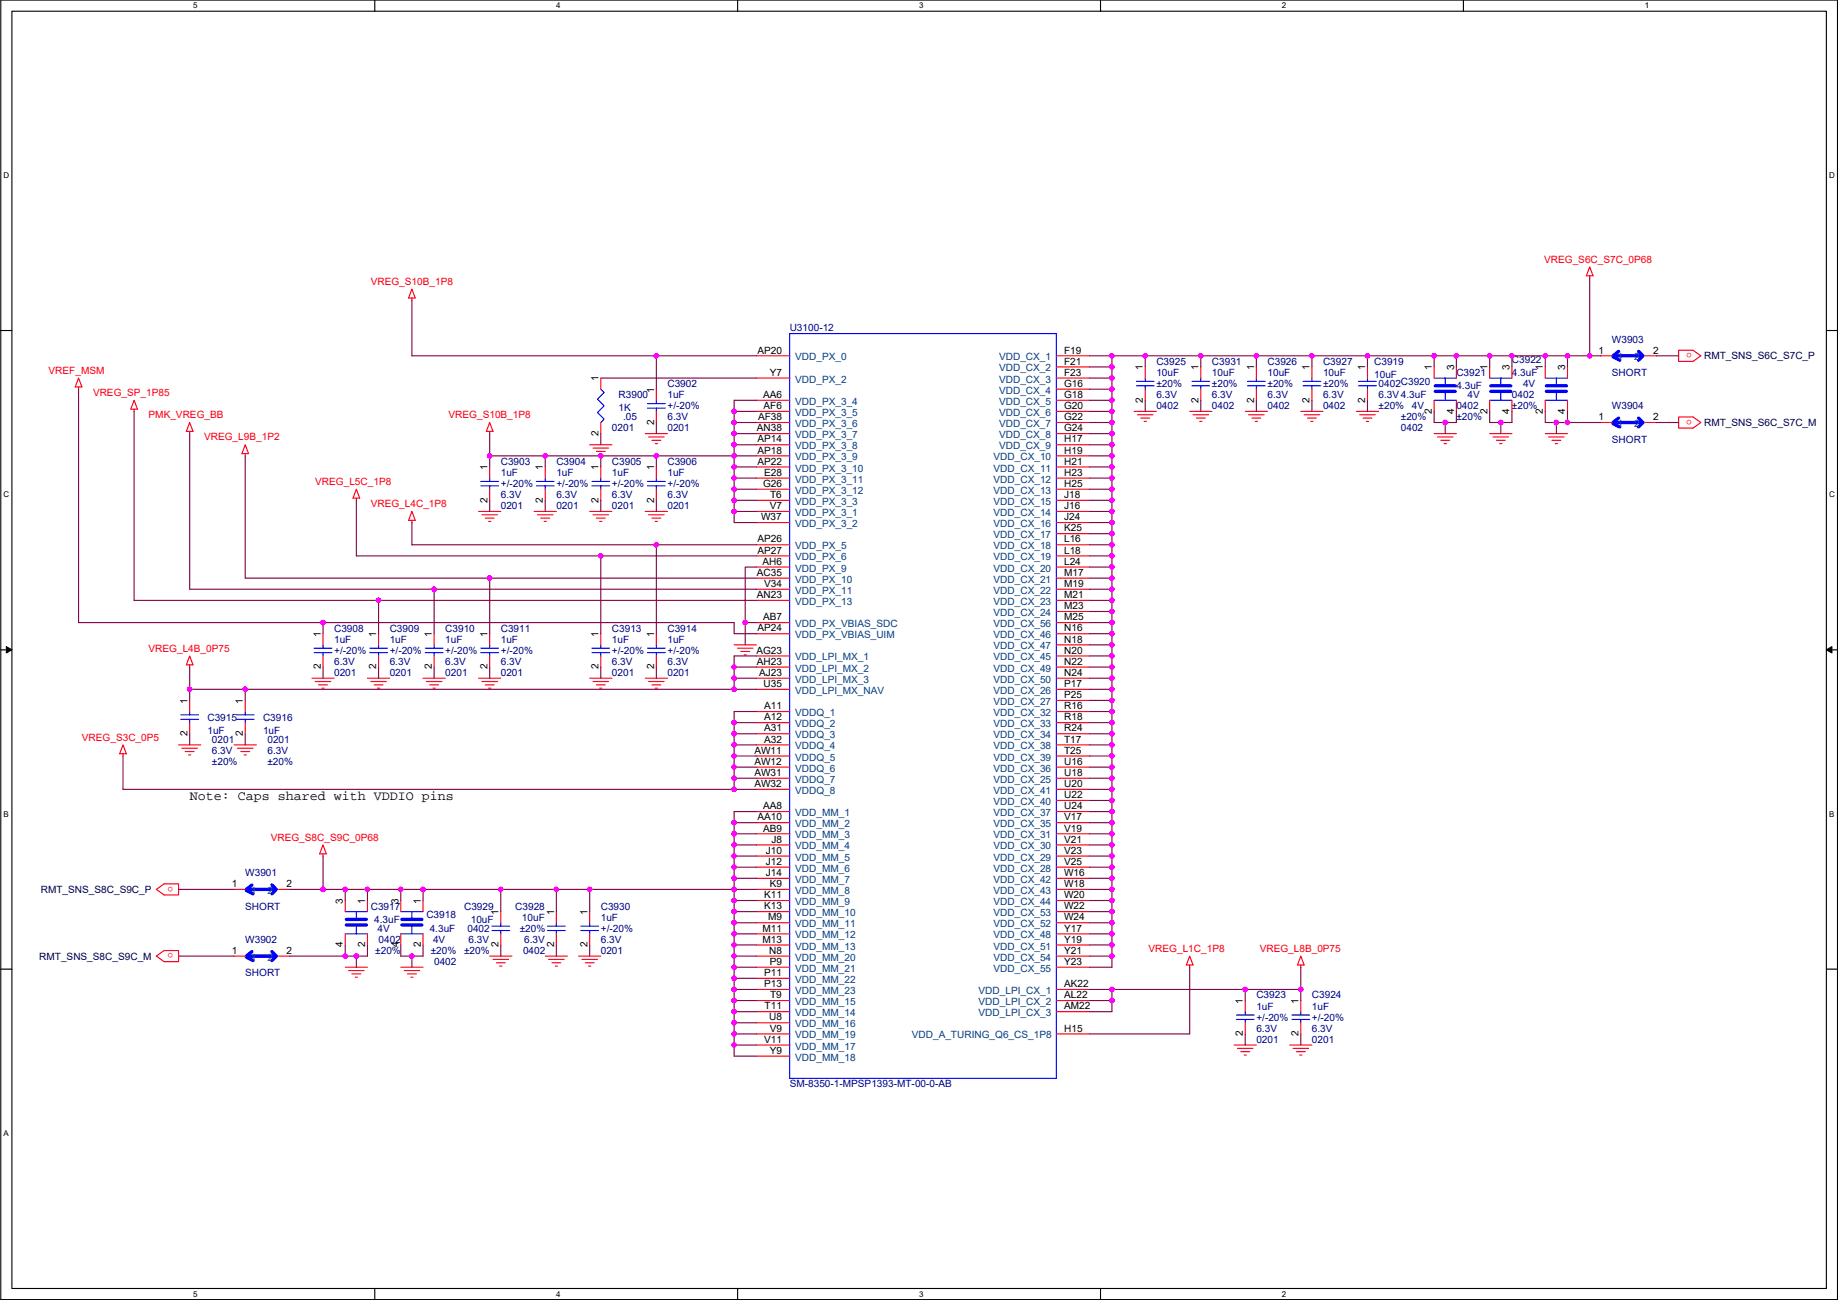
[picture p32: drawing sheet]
<svg xmlns="http://www.w3.org/2000/svg" width="420mm" height="297mm" viewBox="0 0 420 297" stroke-linecap="round" stroke-linejoin="round" font-family="sans-serif">
<defs><g id="words">
<text font-size="3" x="43.4" y="182.8">Note: Caps shared with VDDIO pins</text>
<g font-size="2.3" fill="#f00">
<text x="353" y="60">VREG_S6C_S7C_0P68</text>
<text x="84.8" y="65.1">VREG_S10B_1P8</text>
<text x="386.8" y="80.7" transform="rotate(180 386.8 80.7)">o</text>
<text x="11.1" y="85.4">VREF_MSM</text>
<text x="21.3" y="90.5">VREG_SP_1P85</text>
<text x="34" y="95.5">PMK_VREG_BB</text>
<text x="102.5" y="95.5">VREG_S10B_1P8</text>
<text x="386.8" y="95.9" transform="rotate(180 386.8 95.9)">o</text>
<text x="46.7" y="100.6">VREG_L9B_1P2</text>
<text x="72.1" y="110.8">VREG_L5C_1P8</text>
<text x="84.8" y="115.9">VREG_L4C_1P8</text>
<text x="34" y="148.9">VREG_L4B_0P75</text>
<text x="18.7" y="169.2">VREG_S3C_0P5</text>
<text x="61.9" y="192.1">VREG_S8C_S9C_0P68</text>
<text x="39.5" y="202.6" transform="rotate(180 39.5 202.6)">o</text>
<text x="39.5" y="217.8" transform="rotate(180 39.5 217.8)">o</text>
<text x="262.6" y="217.5">VREG_L1C_1P8</text>
<text x="288" y="217.5">VREG_L8B_0P75</text>
</g>
<g font-size="2.3" fill="#000080">
<text x="180.5" y="75.7">U3100-12</text>
<text x="264.3" y="83.4">C3925</text>
<text x="277" y="83.4">C3931</text>
<text x="289.7" y="83.4">C3926</text>
<text x="302.4" y="83.4">C3927</text>
<text x="314.1" y="83.4">C3919</text>
<text x="345.6" y="82.8">C3922</text>
<text x="368.5" y="78.3">W3903</text>
<text x="152.6" y="88.4">C3902</text>
<text x="264.3" y="85.9">10uF</text>
<text x="264.3" y="88.4">±20%</text>
<text x="277" y="85.9">10uF</text>
<text x="277" y="88.4">±20%</text>
<text x="289.7" y="85.9">10uF</text>
<text x="289.7" y="88.4">±20%</text>
<text x="302.4" y="85.9">10uF</text>
<text x="302.4" y="88.4">±20%</text>
<text x="314.1" y="86.4">10uF</text>
<text x="315.1" y="88.4">0402C3920</text>
<text x="332.9" y="85.9">C3921</text>
<text x="332.9" y="88.9">4.3uF</text>
<text x="345.6" y="85.9">4.3uF</text>
<text x="348.2" y="88.4">4V</text>
<text x="368.5" y="85.9">SHORT</text>
<text x="141.4" y="91">R3900</text>
<text x="141.4" y="94">1K</text>
<text x="152.6" y="91">1uF</text>
<text x="152.6" y="93.5">+/-20%</text>
<text x="264.3" y="93.5">0402</text>
<text x="264.3" y="91">6.3V</text>
<text x="277" y="93.5">0402</text>
<text x="277" y="91">6.3V</text>
<text x="289.7" y="93.5">0402</text>
<text x="289.7" y="91">6.3V</text>
<text x="302.4" y="93.5">0402</text>
<text x="302.4" y="91">6.3V</text>
<text x="315.1" y="91">6.3V4.3uF</text>
<text x="315.1" y="93.5">±20%</text>
<text x="322.8" y="93.5">4V</text>
<text x="332.9" y="93.5">0402</text>
<text x="335.5" y="91">4V</text>
<text x="345.6" y="91">0402</text>
<text x="345.6" y="93.5">±20%</text>
<text x="368.5" y="93.5">W3904</text>
<text x="139.9" y="98.6">0201</text>
<text x="142.4" y="96.1">.05</text>
<text x="152.6" y="98.6">0201</text>
<text x="152.6" y="96.1">6.3V</text>
<text x="320.2" y="98.6">0402</text>
<text x="320.2" y="96.1">±20%</text>
<text x="332.9" y="96.1">±20%</text>
<text x="368.5" y="101.1">SHORT</text>
<text x="114.5" y="106.2">C3903</text>
<text x="127.2" y="106.2">C3904</text>
<text x="139.9" y="106.2">C3905</text>
<text x="152.6" y="106.2">C3906</text>
<text x="114.5" y="108.8">1uF</text>
<text x="114.5" y="113.8">6.3V</text>
<text x="114.5" y="111.3">+/-20%</text>
<text x="127.2" y="108.8">1uF</text>
<text x="127.2" y="113.8">6.3V</text>
<text x="127.2" y="111.3">+/-20%</text>
<text x="139.9" y="108.8">1uF</text>
<text x="139.9" y="113.8">6.3V</text>
<text x="139.9" y="111.3">+/-20%</text>
<text x="152.6" y="108.8">1uF</text>
<text x="152.6" y="113.8">6.3V</text>
<text x="152.6" y="111.3">+/-20%</text>
<text x="114.5" y="116.4">0201</text>
<text x="127.2" y="116.4">0201</text>
<text x="139.9" y="116.4">0201</text>
<text x="152.6" y="116.4">0201</text>
<text x="76.4" y="144.3">C3908</text>
<text x="76.4" y="146.9">1uF</text>
<text x="76.4" y="149.4">+/-20%</text>
<text x="89.1" y="144.3">C3909</text>
<text x="89.1" y="146.9">1uF</text>
<text x="89.1" y="149.4">+/-20%</text>
<text x="101.8" y="144.3">C3910</text>
<text x="101.8" y="146.9">1uF</text>
<text x="101.8" y="149.4">+/-20%</text>
<text x="114.5" y="144.3">C3911</text>
<text x="114.5" y="146.9">1uF</text>
<text x="114.5" y="149.4">+/-20%</text>
<text x="139.9" y="144.3">C3913</text>
<text x="139.9" y="146.9">1uF</text>
<text x="139.9" y="149.4">+/-20%</text>
<text x="152.6" y="144.3">C3914</text>
<text x="152.6" y="146.9">1uF</text>
<text x="152.6" y="149.4">+/-20%</text>
<text x="76.4" y="154.5">0201</text>
<text x="76.4" y="151.9">6.3V</text>
<text x="89.1" y="154.5">0201</text>
<text x="89.1" y="151.9">6.3V</text>
<text x="101.8" y="154.5">0201</text>
<text x="101.8" y="151.9">6.3V</text>
<text x="114.5" y="154.5">0201</text>
<text x="114.5" y="151.9">6.3V</text>
<text x="139.9" y="154.5">0201</text>
<text x="139.9" y="151.9">6.3V</text>
<text x="152.6" y="154.5">0201</text>
<text x="152.6" y="151.9">6.3V</text>
<text x="47.4" y="164.6">C3915</text>
<text x="47.4" y="167.7">1uF</text>
<text x="60.1" y="164.6">C3916</text>
<text x="60.1" y="167.7">1uF</text>
<text x="48.4" y="169.7">0201</text>
<text x="48.4" y="172.3">6.3V</text>
<text x="61.1" y="169.7">0201</text>
<text x="61.1" y="172.3">6.3V</text>
<text x="48.4" y="174.8">±20%</text>
<text x="61.1" y="174.8">±20%</text>
<text x="56.1" y="200.2">W3901</text>
<text x="56.1" y="207.8">SHORT</text>
<text x="84.8" y="207.8">C3917</text>
<text x="97.5" y="209.8">C3918</text>
<text x="106.1" y="207.8">C3929</text>
<text x="117.8" y="207.8">C3928</text>
<text x="137.3" y="207.8">C3930</text>
<text x="56.1" y="215.4">W3902</text>
<text x="85.5" y="210.9">4.3uF</text>
<text x="86.3" y="212.9">4V</text>
<text x="86.5" y="215.4">0402</text>
<text x="98.2" y="212.9">4.3uF</text>
<text x="99" y="215.4">4V</text>
<text x="106.9" y="212.9">0402</text>
<text x="107.1" y="215.4">6.3V</text>
<text x="107.6" y="210.9">10uF</text>
<text x="118.8" y="212.9">±20%</text>
<text x="119.3" y="210.4">10uF</text>
<text x="119.8" y="215.4">6.3V</text>
<text x="137.3" y="210.4">1uF</text>
<text x="137.3" y="215.4">6.3V</text>
<text x="137.3" y="212.9">+/-20%</text>
<text x="85.8" y="218">±20%</text>
<text x="98.5" y="218">±20%</text>
<text x="99.2" y="220.5">0402</text>
<text x="106.1" y="218">±20%</text>
<text x="119.6" y="218">0402</text>
<text x="137.3" y="218">0201</text>
<text x="56.1" y="223.1">SHORT</text>
<text x="287.2" y="228.1">C3923</text>
<text x="287.2" y="230.7">1uF</text>
<text x="287.2" y="233.2">+/-20%</text>
<text x="299.9" y="228.1">C3924</text>
<text x="299.9" y="230.7">1uF</text>
<text x="299.9" y="233.2">+/-20%</text>
<text x="287.2" y="238.3">0201</text>
<text x="287.2" y="235.8">6.3V</text>
<text x="299.9" y="238.3">0201</text>
<text x="299.9" y="235.8">6.3V</text>
<text x="180.5" y="248.5">SM-8350-1-MPSP1393-MT-00-0-AB</text>
</g>
<g font-size="2.3">
<text x="173.2" y="80.8">AP20</text>
<text x="243.3" y="80.8">F19</text>
<text x="243.3" y="83.3">F21</text>
<text x="365.4" y="80.8">1</text>
<text x="377.9" y="80.8">2</text>
<text x="136.8" y="87.1" transform="rotate(-90 136.8 87.1)">1</text>
<text x="149.5" y="89.7" transform="rotate(-90 149.5 89.7)">1</text>
<text x="176" y="85.9">Y7</text>
<text x="243.3" y="85.9">F23</text>
<text x="243.3" y="88.4">G16</text>
<text x="261.3" y="84.6" transform="rotate(-90 261.3 84.6)">1</text>
<text x="274" y="84.6" transform="rotate(-90 274 84.6)">1</text>
<text x="286.7" y="84.6" transform="rotate(-90 286.7 84.6)">1</text>
<text x="299.4" y="84.6" transform="rotate(-90 299.4 84.6)">1</text>
<text x="312.1" y="84.6" transform="rotate(-90 312.1 84.6)">1</text>
<text x="327.3" y="84.6" transform="rotate(-90 327.3 84.6)">1</text>
<text x="332.4" y="84.6" transform="rotate(-90 332.4 84.6)">3</text>
<text x="340" y="84.6" transform="rotate(-90 340 84.6)">1</text>
<text x="345.1" y="84.6" transform="rotate(-90 345.1 84.6)">3</text>
<text x="352.7" y="84.6" transform="rotate(-90 352.7 84.6)">1</text>
<text x="357.8" y="84.6" transform="rotate(-90 357.8 84.6)">3</text>
<text x="174.4" y="90.9">AA6</text>
<text x="174.6" y="93.5">AF6</text>
<text x="243.3" y="90.9">G18</text>
<text x="243.3" y="93.5">G20</text>
<text x="261.3" y="92" transform="rotate(-90 261.3 92)">2</text>
<text x="274" y="92" transform="rotate(-90 274 92)">2</text>
<text x="286.7" y="92" transform="rotate(-90 286.7 92)">2</text>
<text x="299.4" y="92" transform="rotate(-90 299.4 92)">2</text>
<text x="312.1" y="92" transform="rotate(-90 312.1 92)">2</text>
<text x="327.3" y="94.5" transform="rotate(-90 327.3 94.5)">2</text>
<text x="332.4" y="94.5" transform="rotate(-90 332.4 94.5)">4</text>
<text x="340" y="94.5" transform="rotate(-90 340 94.5)">2</text>
<text x="345.1" y="94.5" transform="rotate(-90 345.1 94.5)">4</text>
<text x="352.7" y="94.5" transform="rotate(-90 352.7 94.5)">2</text>
<text x="357.8" y="94.5" transform="rotate(-90 357.8 94.5)">4</text>
<text x="136.8" y="99.6" transform="rotate(-90 136.8 99.6)">2</text>
<text x="149.5" y="97.1" transform="rotate(-90 149.5 97.1)">2</text>
<text x="173" y="98.6">AN38</text>
<text x="173.2" y="101.1">AP14</text>
<text x="173.3" y="96">AF38</text>
<text x="243.3" y="96">G22</text>
<text x="243.3" y="98.6">G24</text>
<text x="243.3" y="101.1">H17</text>
<text x="365.4" y="96">1</text>
<text x="377.9" y="96">2</text>
<text x="111.4" y="107.5" transform="rotate(-90 111.4 107.5)">1</text>
<text x="124.1" y="107.5" transform="rotate(-90 124.1 107.5)">1</text>
<text x="136.8" y="107.5" transform="rotate(-90 136.8 107.5)">1</text>
<text x="149.5" y="107.5" transform="rotate(-90 149.5 107.5)">1</text>
<text x="173.2" y="103.6">AP18</text>
<text x="173.2" y="106.2">AP22</text>
<text x="243.3" y="103.6">H19</text>
<text x="243.3" y="106.2">H21</text>
<text x="174.4" y="111.3">G26</text>
<text x="174.7" y="108.7">E28</text>
<text x="176.1" y="113.8">T6</text>
<text x="243.3" y="108.7">H23</text>
<text x="243.3" y="111.3">H25</text>
<text x="243.3" y="113.8">J18</text>
<text x="111.4" y="114.9" transform="rotate(-90 111.4 114.9)">2</text>
<text x="124.1" y="114.9" transform="rotate(-90 124.1 114.9)">2</text>
<text x="136.8" y="114.9" transform="rotate(-90 136.8 114.9)">2</text>
<text x="149.5" y="114.9" transform="rotate(-90 149.5 114.9)">2</text>
<text x="174" y="118.9">W37</text>
<text x="175.9" y="116.3">V7</text>
<text x="243.3" y="116.3">J16</text>
<text x="243.3" y="118.9">J24</text>
<text x="173.2" y="124">AP26</text>
<text x="243.3" y="121.4">K25</text>
<text x="243.3" y="124">L16</text>
<text x="173" y="131.6">AC35</text>
<text x="173.2" y="126.5">AP27</text>
<text x="174.3" y="129">AH6</text>
<text x="243.3" y="126.5">L18</text>
<text x="243.3" y="129">L24</text>
<text x="243.3" y="131.6">M17</text>
<text x="173" y="136.7">AN23</text>
<text x="174.7" y="134.1">V34</text>
<text x="243.3" y="134.1">M19</text>
<text x="243.3" y="136.7">M21</text>
<text x="174.4" y="141.7">AB7</text>
<text x="243.3" y="139.2">M23</text>
<text x="243.3" y="141.7">M25</text>
<text x="73.3" y="145.6" transform="rotate(-90 73.3 145.6)">1</text>
<text x="86" y="145.6" transform="rotate(-90 86 145.6)">1</text>
<text x="98.7" y="145.6" transform="rotate(-90 98.7 145.6)">1</text>
<text x="111.4" y="145.6" transform="rotate(-90 111.4 145.6)">1</text>
<text x="136.8" y="145.6" transform="rotate(-90 136.8 145.6)">1</text>
<text x="149.5" y="145.6" transform="rotate(-90 149.5 145.6)">1</text>
<text x="172.9" y="149.4">AG23</text>
<text x="173.2" y="144.3">AP24</text>
<text x="243.3" y="144.3">N16</text>
<text x="243.3" y="146.8">N18</text>
<text x="243.3" y="149.4">N20</text>
<text x="73.3" y="153" transform="rotate(-90 73.3 153)">2</text>
<text x="86" y="153" transform="rotate(-90 86 153)">2</text>
<text x="98.7" y="153" transform="rotate(-90 98.7 153)">2</text>
<text x="111.4" y="153" transform="rotate(-90 111.4 153)">2</text>
<text x="136.8" y="153" transform="rotate(-90 136.8 153)">2</text>
<text x="149.5" y="153" transform="rotate(-90 149.5 153)">2</text>
<text x="173" y="151.9">AH23</text>
<text x="173.5" y="154.4">AJ23</text>
<text x="243.3" y="151.9">N22</text>
<text x="243.3" y="154.4">N24</text>
<text x="42.8" y="160.8" transform="rotate(-90 42.8 160.8)">1</text>
<text x="55.5" y="160.8" transform="rotate(-90 55.5 160.8)">1</text>
<text x="174.6" y="157">U35</text>
<text x="243.3" y="157">P17</text>
<text x="243.3" y="159.5">P25</text>
<text x="174.7" y="162.1">A11</text>
<text x="174.7" y="164.6">A12</text>
<text x="174.7" y="167.1">A31</text>
<text x="243.3" y="162.1">R16</text>
<text x="243.3" y="164.6">R18</text>
<text x="243.3" y="167.1">R24</text>
<text x="42.8" y="168.2" transform="rotate(-90 42.8 168.2)">2</text>
<text x="55.5" y="168.2" transform="rotate(-90 55.5 168.2)">2</text>
<text x="172.5" y="172.2">AW11</text>
<text x="174.7" y="169.7">A32</text>
<text x="243.3" y="169.7">T17</text>
<text x="243.3" y="172.2">T25</text>
<text x="172.5" y="174.8">AW12</text>
<text x="172.5" y="177.3">AW31</text>
<text x="172.5" y="179.8">AW32</text>
<text x="243.3" y="174.8">U16</text>
<text x="243.3" y="177.3">U18</text>
<text x="243.3" y="179.8">U20</text>
<text x="174.4" y="184.9">AA8</text>
<text x="243.3" y="182.4">U22</text>
<text x="243.3" y="184.9">U24</text>
<text x="173.2" y="187.5">AA10</text>
<text x="174.4" y="190">AB9</text>
<text x="243.3" y="187.5">V17</text>
<text x="243.3" y="190">V19</text>
<text x="175.1" y="195.1">J10</text>
<text x="175.1" y="197.6">J12</text>
<text x="176.3" y="192.5">J8</text>
<text x="243.3" y="192.5">V21</text>
<text x="243.3" y="195.1">V23</text>
<text x="243.3" y="197.6">V25</text>
<text x="53" y="202.7">1</text>
<text x="65.5" y="202.7">2</text>
<text x="175.1" y="200.2">J14</text>
<text x="175.9" y="202.7">K9</text>
<text x="243.3" y="200.2">W16</text>
<text x="243.3" y="202.7">W18</text>
<text x="78.4" y="206.5" transform="rotate(-90 78.4 206.5)">3</text>
<text x="83.5" y="206.5" transform="rotate(-90 83.5 206.5)">1</text>
<text x="91.1" y="206.5" transform="rotate(-90 91.1 206.5)">3</text>
<text x="96.2" y="206.5" transform="rotate(-90 96.2 206.5)">1</text>
<text x="114" y="209.1" transform="rotate(-90 114 209.1)">1</text>
<text x="126.7" y="209.1" transform="rotate(-90 126.7 209.1)">1</text>
<text x="134.3" y="209.1" transform="rotate(-90 134.3 209.1)">1</text>
<text x="174.7" y="205.2">K11</text>
<text x="174.7" y="207.8">K13</text>
<text x="243.3" y="205.2">W20</text>
<text x="243.3" y="207.8">W22</text>
<text x="174.3" y="212.9">M11</text>
<text x="174.3" y="215.4">M13</text>
<text x="175.6" y="210.3">M9</text>
<text x="243.3" y="210.3">W24</text>
<text x="243.3" y="212.9">Y17</text>
<text x="243.3" y="215.4">Y19</text>
<text x="53" y="217.9">1</text>
<text x="65.5" y="217.9">2</text>
<text x="78.4" y="216.5" transform="rotate(-90 78.4 216.5)">4</text>
<text x="83.5" y="216.5" transform="rotate(-90 83.5 216.5)">2</text>
<text x="91.1" y="216.5" transform="rotate(-90 91.1 216.5)">4</text>
<text x="96.2" y="216.5" transform="rotate(-90 96.2 216.5)">2</text>
<text x="114" y="216.5" transform="rotate(-90 114 216.5)">2</text>
<text x="126.7" y="216.5" transform="rotate(-90 126.7 216.5)">2</text>
<text x="134.3" y="216.5" transform="rotate(-90 134.3 216.5)">2</text>
<text x="175.8" y="217.9">N8</text>
<text x="175.9" y="220.5">P9</text>
<text x="243.3" y="217.9">Y21</text>
<text x="243.3" y="220.5">Y23</text>
<text x="174.7" y="223">P11</text>
<text x="174.7" y="225.6">P13</text>
<text x="243.3" y="225.6">AK22</text>
<text x="174.8" y="230.6">T11</text>
<text x="175.8" y="233.2">U8</text>
<text x="176.1" y="228.1">T9</text>
<text x="243.3" y="228.1">AL22</text>
<text x="243.3" y="230.6">AM22</text>
<text x="284.1" y="229.4" transform="rotate(-90 284.1 229.4)">1</text>
<text x="296.8" y="229.4" transform="rotate(-90 296.8 229.4)">1</text>
<text x="174.7" y="238.3">V11</text>
<text x="175.9" y="235.7">V9</text>
<text x="243.3" y="235.7">H15</text>
<text x="284.1" y="236.8" transform="rotate(-90 284.1 236.8)">2</text>
<text x="296.8" y="236.8" transform="rotate(-90 296.8 236.8)">2</text>
<text x="176" y="240.8">Y9</text>
</g>
<g font-size="2.3" fill="#004080">
<text x="181.8" y="82.3">VDD_PX_0</text>
<text x="228.4" y="82.3">VDD_CX_1</text>
<text x="369.7" y="82.3">1</text>
<text x="373.6" y="82.3">2</text>
<text x="181.8" y="87.4">VDD_PX_2</text>
<text x="228.4" y="84.9">VDD_CX_2</text>
<text x="228.4" y="87.4">VDD_CX_3</text>
<text x="228.4" y="90">VDD_CX_4</text>
<text x="181.8" y="92.5">VDD_PX_3_4</text>
<text x="181.8" y="95">VDD_PX_3_5</text>
<text x="228.4" y="92.5">VDD_CX_5</text>
<text x="228.4" y="95">VDD_CX_6</text>
<text x="181.8" y="97.6">VDD_PX_3_6</text>
<text x="181.8" y="100.1">VDD_PX_3_7</text>
<text x="228.4" y="97.6">VDD_CX_7</text>
<text x="228.4" y="100.1">VDD_CX_8</text>
<text x="369.7" y="97.6">1</text>
<text x="373.6" y="97.6">2</text>
<text x="181.8" y="102.7">VDD_PX_3_8</text>
<text x="181.8" y="105.2">VDD_PX_3_9</text>
<text x="181.8" y="107.7">VDD_PX_3_10</text>
<text x="227.1" y="105.2">VDD_CX_10</text>
<text x="227.1" y="107.7">VDD_CX_11</text>
<text x="228.4" y="102.7">VDD_CX_9</text>
<text x="181.8" y="110.3">VDD_PX_3_11</text>
<text x="181.8" y="112.8">VDD_PX_3_12</text>
<text x="227.1" y="110.3">VDD_CX_12</text>
<text x="227.1" y="112.8">VDD_CX_13</text>
<text x="181.8" y="115.4">VDD_PX_3_3</text>
<text x="181.8" y="117.9">VDD_PX_3_1</text>
<text x="227.1" y="115.4">VDD_CX_15</text>
<text x="227.1" y="117.9">VDD_CX_14</text>
<text x="181.8" y="120.4">VDD_PX_3_2</text>
<text x="181.8" y="125.5">VDD_PX_5</text>
<text x="227.1" y="120.4">VDD_CX_16</text>
<text x="227.1" y="123">VDD_CX_17</text>
<text x="227.1" y="125.5">VDD_CX_18</text>
<text x="181.8" y="128.1">VDD_PX_6</text>
<text x="181.8" y="130.6">VDD_PX_9</text>
<text x="227.1" y="128.1">VDD_CX_19</text>
<text x="227.1" y="130.6">VDD_CX_20</text>
<text x="181.8" y="133.1">VDD_PX_10</text>
<text x="181.8" y="135.7">VDD_PX_11</text>
<text x="227.1" y="133.1">VDD_CX_21</text>
<text x="227.1" y="135.7">VDD_CX_22</text>
<text x="181.8" y="138.2">VDD_PX_13</text>
<text x="181.8" y="143.3">VDD_PX_VBIAS_SDC</text>
<text x="227.1" y="138.2">VDD_CX_23</text>
<text x="227.1" y="140.8">VDD_CX_24</text>
<text x="227.1" y="143.3">VDD_CX_56</text>
<text x="181.8" y="145.8">VDD_PX_VBIAS_UIM</text>
<text x="227.1" y="145.8">VDD_CX_46</text>
<text x="227.1" y="148.4">VDD_CX_47</text>
<text x="181.8" y="150.9">VDD_LPI_MX_1</text>
<text x="181.8" y="153.5">VDD_LPI_MX_2</text>
<text x="181.8" y="156">VDD_LPI_MX_3</text>
<text x="227.1" y="150.9">VDD_CX_45</text>
<text x="227.1" y="153.5">VDD_CX_49</text>
<text x="227.1" y="156">VDD_CX_50</text>
<text x="181.8" y="158.5">VDD_LPI_MX_NAV</text>
<text x="227.1" y="158.5">VDD_CX_26</text>
<text x="227.1" y="161.1">VDD_CX_27</text>
<text x="181.8" y="163.6">VDDQ_1</text>
<text x="181.8" y="166.2">VDDQ_2</text>
<text x="227.1" y="163.6">VDD_CX_32</text>
<text x="227.1" y="166.2">VDD_CX_33</text>
<text x="181.8" y="168.7">VDDQ_3</text>
<text x="181.8" y="171.2">VDDQ_4</text>
<text x="181.8" y="173.8">VDDQ_5</text>
<text x="227.1" y="168.7">VDD_CX_34</text>
<text x="227.1" y="171.2">VDD_CX_38</text>
<text x="227.1" y="173.8">VDD_CX_39</text>
<text x="181.8" y="176.3">VDDQ_6</text>
<text x="181.8" y="178.9">VDDQ_7</text>
<text x="227.1" y="176.3">VDD_CX_36</text>
<text x="227.1" y="178.9">VDD_CX_25</text>
<text x="181.8" y="181.4">VDDQ_8</text>
<text x="227.1" y="181.4">VDD_CX_41</text>
<text x="227.1" y="183.9">VDD_CX_40</text>
<text x="181.8" y="186.5">VDD_MM_1</text>
<text x="181.8" y="189">VDD_MM_2</text>
<text x="181.8" y="191.6">VDD_MM_3</text>
<text x="227.1" y="186.5">VDD_CX_37</text>
<text x="227.1" y="189">VDD_CX_35</text>
<text x="227.1" y="191.6">VDD_CX_31</text>
<text x="181.8" y="194.1">VDD_MM_4</text>
<text x="181.8" y="196.6">VDD_MM_5</text>
<text x="227.1" y="194.1">VDD_CX_30</text>
<text x="227.1" y="196.6">VDD_CX_29</text>
<text x="181.8" y="199.2">VDD_MM_6</text>
<text x="181.8" y="201.7">VDD_MM_7</text>
<text x="227.1" y="199.2">VDD_CX_28</text>
<text x="227.1" y="201.7">VDD_CX_42</text>
<text x="57.3" y="204.3">1</text>
<text x="61.1" y="204.3">2</text>
<text x="181.8" y="204.3">VDD_MM_8</text>
<text x="181.8" y="206.8">VDD_MM_9</text>
<text x="181.8" y="209.3">VDD_MM_10</text>
<text x="227.1" y="204.3">VDD_CX_43</text>
<text x="227.1" y="206.8">VDD_CX_44</text>
<text x="227.1" y="209.3">VDD_CX_53</text>
<text x="181.8" y="211.9">VDD_MM_11</text>
<text x="181.8" y="214.4">VDD_MM_12</text>
<text x="227.1" y="211.9">VDD_CX_52</text>
<text x="227.1" y="214.4">VDD_CX_48</text>
<text x="57.3" y="219.5">1</text>
<text x="61.1" y="219.5">2</text>
<text x="181.8" y="217">VDD_MM_13</text>
<text x="181.8" y="219.5">VDD_MM_20</text>
<text x="227.1" y="217">VDD_CX_51</text>
<text x="227.1" y="219.5">VDD_CX_54</text>
<text x="181.8" y="222">VDD_MM_21</text>
<text x="181.8" y="224.6">VDD_MM_22</text>
<text x="181.8" y="227.1">VDD_MM_23</text>
<text x="223.7" y="227.1">VDD_LPI_CX_1</text>
<text x="227.1" y="222">VDD_CX_55</text>
<text x="181.8" y="229.7">VDD_MM_15</text>
<text x="181.8" y="232.2">VDD_MM_14</text>
<text x="223.7" y="229.7">VDD_LPI_CX_2</text>
<text x="223.7" y="232.2">VDD_LPI_CX_3</text>
<text x="181.8" y="234.7">VDD_MM_16</text>
<text x="181.8" y="237.3">VDD_MM_19</text>
<text x="181.8" y="239.8">VDD_MM_17</text>
<text x="208.4" y="237.3">VDD_A_TURING_Q6_CS_1P8</text>
<text x="181.8" y="242.4">VDD_MM_18</text>
</g>
<g font-size="2.3" fill="#000040">
<text x="389.6" y="82.1">RMT_SNS_S6C_S7C_P</text>
<text x="389.6" y="97.3">RMT_SNS_S6C_S7C_M</text>
<text x="9.3" y="204">RMT_SNS_S8C_S9C_P</text>
<text x="9" y="219.2">RMT_SNS_S8C_S9C_M</text>
</g>
<g font-size="1.8">
<text x="44.2" y="1.9">5</text>
<text x="127.1" y="1.9">4</text>
<text x="210.1" y="1.9">3</text>
<text x="293" y="1.9">2</text>
<text x="376" y="1.9">1</text>
<text x=".8" y="40.7">D</text>
<text x="418.1" y="40.7">D</text>
<text x=".8" y="113.6">C</text>
<text x="418.1" y="113.6">C</text>
<text x=".8" y="186.6">B</text>
<text x="418.1" y="186.6">B</text>
<text x=".8" y="259.5">A</text>
<text x="44.2" y="296.3">5</text>
<text x="127.1" y="296.3">4</text>
<text x="210.1" y="296.3">3</text>
<text x="293" y="296.3">2</text>
</g>
</g></defs>
<path d="M.2 0h419.8v296.9h-419.8zM2.7 2.6h414.8v291.8h-414.8z" fill="none" stroke="#000" stroke-width=".25"/>
<g fill="#fff">
<path d="M44.2 .3h1v2h-1z"/>
<path d="M44.2 294.7h1v2h-1z"/>
</g>
<path d="M85.7 0v2.6M85.7 294.4v2.5" fill="none" stroke="#000" stroke-width=".25"/>
<g fill="#fff">
<path d="M127.1 .3h1v2h-1z"/>
<path d="M127.1 294.7h1v2h-1z"/>
</g>
<path d="M168.6 0v2.6M168.6 294.4v2.5" fill="none" stroke="#000" stroke-width=".25"/>
<g fill="#fff">
<path d="M210.1 .3h1v2h-1z"/>
<path d="M210.1 294.7h1v2h-1z"/>
</g>
<path d="M251.6 0v2.6M251.6 294.4v2.5" fill="none" stroke="#000" stroke-width=".25"/>
<g fill="#fff">
<path d="M293 .3h1v2h-1z"/>
<path d="M293 294.7h1v2h-1z"/>
</g>
<path d="M334.5 0v2.6" fill="none" stroke="#000" stroke-width=".25"/>
<g fill="#fff">
<path d="M376 .3h1v2h-1z"/>
<path d="M.8 39h1.3v2.1h-1.3z"/>
<path d="M418.1 39h1.3v2.1h-1.3z"/>
<path d="M.8 112h1.3v2h-1.3z"/>
<path d="M418.1 112h1.3v2h-1.3z"/>
</g>
<path d="M.2 75.5h2.5M417.5 75.5h2.5" fill="none" stroke="#000" stroke-width=".25"/>
<g fill="#fff">
<path d="M.8 185h1.2v2h-1.2z"/>
<path d="M418.1 185h1.2v2h-1.2z"/>
</g>
<path d="M.2 148.5h2.5M417.5 148.5h2.5" fill="none" stroke="#000" stroke-width=".25"/>
<path d="M1.4 147.7l1.3 .8-1.3 .7zM417.5 148.5l1.3-.8v1.5z" fill="#000" stroke="#000" stroke-width=".23"/>
<path d="M.8 257.9h1.2v2h-1.2z" fill="#fff"/>
<path d="M.2 221.4h2.5M417.5 221.4h2.5" fill="none" stroke="#000" stroke-width=".25"/>
<g fill="none" stroke="#f00" stroke-width=".25">
<path d="M94.2 66.1l.7 2h-1.5zM94.2 68.1v.5M363.4 63v.5M363.4 61l.8 2h-1.6zM18 88.4v.5M18 86.4l.7 2h-1.5zM30.7 93.5v.5M30.7 91.5l.7 2h-1.5zM43.4 98.6v.5M43.4 96.5l.7 2.1h-1.5zM111.9 96.5l.8 2.1h-1.5zM111.9 98.6v.5"/>
<path d="M137.3 86.4v2.5M137.3 96.5v2.6M147.5 99.1h5.1M148.3 99.8h3.5M150 88.9v2.6M150 94v2.5M172.9 81.3h7.6M172.9 86.4h7.6M172.9 91.5h7.6M172.9 94h7.6M172.9 96.5h7.6M172.9 99.1h7.6"/>
<path d="M241.5 81.3h7.6M241.5 83.8h7.6M241.5 86.4h7.6M241.5 88.9h7.6M241.5 91.5h7.6M241.5 94h7.6M241.5 96.5h7.6M241.5 99.1h7.6M259.3 94h5M260 94.8h3.6M260.8 95.5h2M261.5 96.3h.6"/>
<path d="M261.8 83.8v2.6M261.8 88.9v2.6M272 94h5M272.7 94.8h3.6M273.5 95.5h2M274.2 96.3h.6M274.5 83.8v2.6M274.5 88.9v2.6M284.7 94h5M285.4 94.8h3.6M286.2 95.5h2M286.9 96.3h.6"/>
<path d="M287.2 83.8v2.6M287.2 88.9v2.6M297.4 94h5M298.1 94.8h3.6M298.9 95.5h2M299.6 96.3h.6M299.9 83.8v2.6M299.9 88.9v2.6M310.1 94h5M310.8 94.8h3.6M311.6 95.5h2M312.3 96.3h.6"/>
<path d="M312.6 83.8v2.6M312.6 88.9v2.6M327.8 99.1h5.1M327.8 83.8v2.6M327.8 91.5v2.5M328.6 99.8h3.6M332.9 83.8v2.6M332.9 91.5v2.5M340.5 99.1h5.1M340.5 83.8v2.6M340.5 91.5v2.5M341.3 99.8h3.6"/>
<path d="M345.6 83.8v2.6M345.6 91.5v2.5M353.2 99.1h5.1M353.2 83.8v2.6M353.2 91.5v2.5M354 99.8h3.6M358.3 83.8v2.6M358.3 91.5v2.5M365.9 96.5h2.6M365.9 81.3h2.6M376.1 96.5h2.5M376.1 81.3h2.5"/>
<path d="M383.7 80h3.3l1.8 1.3-1.8 1.3h-3.3zM383.7 95.3h3.3l1.8 1.2-1.8 1.3h-3.3zM56.1 101.6l.7 2.1h-1.5zM56.1 103.7v.5M81.5 111.8l.7 2h-1.5zM81.5 113.8v.5M94.2 116.9l.7 2h-1.5zM94.2 118.9v.5M109.4 116.9h5.1M110.2 117.6h3.5M110.9 118.4h2.1M111.7 119.1h.5"/>
<path d="M111.9 106.7v2.5M111.9 111.8v2.5M122.1 116.9h5.1M122.9 117.6h3.5M123.6 118.4h2.1M124.4 119.1h.5M124.6 106.7v2.5M124.6 111.8v2.5M134.8 116.9h5.1M134.8 101.6h5.1M135.6 117.6h3.5M135.6 102.4h3.5"/>
<path d="M136.3 118.4h2.1M136.3 103.1h2.1M137.1 119.1h.5M137.1 103.9h.5M137.3 106.7v2.5M137.3 111.8v2.5M147.5 116.9h5.1M148.3 117.6h3.5M149 118.4h2.1M149 100.6h2.1M149.8 119.1h.5M149.8 101.4h.5"/>
<path d="M150 106.7v2.5M150 111.8v2.5M172.9 101.6h7.6M172.9 104.2h7.6M172.9 106.7h7.6M172.9 109.2h7.6M172.9 111.8h7.6M172.9 114.3h7.6M172.9 116.9h7.6M172.9 119.4h7.6M241.5 101.6h7.6M241.5 104.2h7.6"/>
<path d="M241.5 106.7h7.6M241.5 109.2h7.6M241.5 111.8h7.6M241.5 114.3h7.6M241.5 116.9h7.6M241.5 119.4h7.6M329.4 100.6h2M330.1 101.4h.5M342.1 100.6h2M342.8 101.4h.5M354.8 100.6h2M355.5 101.4h.5"/>
<path d="M172.9 124.5h7.6M172.9 127h7.6M172.9 129.6h7.6M172.9 132.1h7.6M172.9 134.6h7.6M172.9 137.2h7.6M241.5 121.9h7.6M241.5 124.5h7.6M241.5 127h7.6M241.5 129.6h7.6M241.5 132.1h7.6M241.5 134.6h7.6"/>
<path d="M241.5 137.2h7.6M241.5 139.7h7.6M43.4 151.9v.5M43.4 149.9l.7 2h-1.5zM71.3 155h5.1M72.1 155.7h3.5M72.8 156.5h2.1M73.6 157.2h.5M73.8 144.8v2.5M73.8 149.9v2.5M84 155h5.1M84.8 155.7h3.5"/>
<path d="M85.5 156.5h2.1M86.3 157.2h.5M86.5 144.8v2.5M86.5 149.9v2.5M96.7 155h5.1M97.5 155.7h3.5M98.2 156.5h2.1M99 157.2h.5M99.2 144.8v2.5M99.2 149.9v2.5M109.4 155h5.1M110.2 155.7h3.5"/>
<path d="M110.9 156.5h2.1M111.7 157.2h.5M111.9 144.8v2.5M111.9 149.9v2.5M134.8 155h5.1M135.6 155.7h3.5M136.3 156.5h2.1M137.1 157.2h.5M137.3 144.8v2.5M137.3 149.9v2.5M147.5 155h5.1M148.3 155.7h3.5"/>
<path d="M149 156.5h2.1M149.8 157.2h.5M150 144.8v2.5M150 149.9v2.5M167.8 147.3h5.1M168.6 148.1h3.5M169.3 148.9h2.1M170.1 149.6h.5M172.9 142.3h7.6M172.9 144.8h7.6M172.9 149.9h7.6M172.9 152.4h7.6"/>
<path d="M172.9 155h7.6M172.9 157.5h7.6M241.5 142.3h7.6M241.5 144.8h7.6M241.5 147.3h7.6M241.5 149.9h7.6M241.5 152.4h7.6M241.5 155h7.6M241.5 157.5h7.6M28.1 170.2l.8 2h-1.5zM28.1 172.2v.5M40.8 170.2h5.1"/>
<path d="M41.6 171h3.5M42.3 171.7h2.1M43.1 172.5h.5M43.4 160v2.6M43.4 165.1v2.6M53.5 170.2h5.1M54.3 171h3.5M55 171.7h2.1M55.8 172.5h.5M56.1 160v2.6M56.1 165.1v2.6M172.9 162.6h7.6"/>
<path d="M172.9 165.1h7.6M172.9 167.7h7.6M172.9 170.2h7.6M172.9 172.7h7.6M172.9 175.3h7.6M172.9 177.8h7.6M241.5 160h7.6M241.5 162.6h7.6M241.5 165.1h7.6M241.5 167.7h7.6M241.5 170.2h7.6M241.5 172.7h7.6"/>
<path d="M241.5 175.3h7.6M241.5 177.8h7.6M73.8 193.1l.8 2h-1.5zM73.8 195.1v.5M172.9 180.4h7.6M172.9 185.4h7.6M172.9 188h7.6M172.9 190.5h7.6M172.9 193.1h7.6M172.9 195.6h7.6M172.9 198.1h7.6M241.5 180.4h7.6"/>
<path d="M241.5 182.9h7.6M241.5 185.4h7.6M241.5 188h7.6M241.5 190.5h7.6M241.5 193.1h7.6M241.5 195.6h7.6M241.5 198.1h7.6M35.7 203.2l1.8-1.2h3.3v2.5h-3.3zM35.7 218.5l1.8-1.3h3.3v2.5h-3.3zM53.5 218.5h2.6M53.5 203.2h2.6M63.7 218.5h2.5"/>
<path d="M63.7 203.2h2.5M78.9 205.8v2.5M78.9 213.4v2.5M84 205.8v2.5M84 213.4v2.5M91.6 205.8v2.5M91.6 213.4v2.5M96.7 205.8v2.5M96.7 213.4v2.5M111.9 218.5h5.1M112.7 219.2h3.6M113.5 220h2"/>
<path d="M114.5 208.3v2.5M114.5 213.4v2.5M124.6 218.5h5.1M125.4 219.2h3.6M126.2 220h2M127.2 208.3v2.5M127.2 213.4v2.5M132.3 218.5h5M133 219.2h3.6M133.8 220h2M134.8 208.3v2.5M134.8 213.4v2.5"/>
<path d="M172.9 200.7h7.6M172.9 203.2h7.6M172.9 205.8h7.6M172.9 208.3h7.6M172.9 210.8h7.6M172.9 213.4h7.6M172.9 215.9h7.6M172.9 218.5h7.6M241.5 200.7h7.6M241.5 203.2h7.6M241.5 205.8h7.6M241.5 208.3h7.6"/>
<path d="M241.5 210.8h7.6M241.5 213.4h7.6M241.5 215.9h7.6M241.5 218.5h7.6M272 218.5l.7 2h-1.5zM297.4 218.5l.7 2h-1.5zM78.9 221h5.1M79.7 221.8h3.5M80.4 222.5h2.1M81.2 223.3h.5M91.6 221h5.1M92.4 221.8h3.5"/>
<path d="M93.1 222.5h2.1M93.9 223.3h.5M114.2 220.7h.5M126.9 220.7h.5M134.5 220.7h.6M172.9 221h7.6M172.9 223.5h7.6M172.9 226.1h7.6M172.9 228.6h7.6M172.9 231.2h7.6M172.9 233.7h7.6M172.9 236.2h7.6"/>
<path d="M172.9 238.8h7.6M241.5 221h7.6M241.5 226.1h7.6M241.5 228.6h7.6M241.5 231.2h7.6M241.5 236.2h7.6M272 220.5v.5M282.1 238.8h5.1M282.9 239.5h3.5M284.7 228.6v2.6M284.7 233.7v2.5M294.8 238.8h5.1"/>
<path d="M295.6 239.5h3.5M297.4 220.5v.5M297.4 228.6v2.6M297.4 233.7v2.5M172.9 241.3h7.6M283.6 240.3h2.1M284.4 241.1h.5M296.3 240.3h2.1M297.1 241.1h.5"/>
</g>
<g fill="none" stroke="#00f" stroke-width=".25">
<path d="M180.5 76.2h61v170.2h-61zM137.3 88.9l.8 .8-1.5 1.5 1.5 1.5-1.5 1.6 1.5 1.5-.8 .7M148 92.2h4.1M148 93.2h4.1M150 91.5v.7M150 93.2v.8M259.8 87.1h4M259.8 88.2h4M261.8 86.4v.7M261.8 88.2v.7M272.5 87.1h4M272.5 88.2h4"/>
<path d="M274.5 86.4v.7M274.5 88.2v.7M285.2 87.1h4M285.2 88.2h4M287.2 86.4v.7M287.2 88.2v.7M297.9 87.1h4M297.9 88.2h4M299.9 86.4v.7M299.9 88.2v.7M310.6 87.1h4M310.6 88.2h4"/>
<path d="M312.6 86.4v.7M312.6 88.2v.7M327.8 91.5h5.1M327.8 86.4h5.1M330.4 86.4v1.5M330.4 89.7v1.8M340.5 91.5h5.1M340.5 86.4h5.1M343.1 86.4v1.5M343.1 89.7v1.8M353.2 91.5h5.1M353.2 86.4h5.1"/>
<path d="M355.8 86.4v1.5M355.8 89.7v1.8M109.9 110h4.1M109.9 111h4.1M111.9 109.2v.8M111.9 111v.8M122.6 110h4.1M122.6 111h4.1M124.6 109.2v.8M124.6 111v.8M135.3 110h4.1M135.3 111h4.1"/>
<path d="M137.3 109.2v.8M137.3 111v.8M148 110h4.1M148 111h4.1M150 109.2v.8M150 111v.8M71.8 148.1h4.1M71.8 149.1h4.1M73.8 147.3v.8M73.8 149.1v.8M84.5 148.1h4.1M84.5 149.1h4.1"/>
<path d="M86.5 147.3v.8M86.5 149.1v.8M97.2 148.1h4.1M97.2 149.1h4.1M99.2 147.3v.8M99.2 149.1v.8M109.9 148.1h4.1M109.9 149.1h4.1M111.9 147.3v.8M111.9 149.1v.8M135.3 148.1h4.1M135.3 149.1h4.1"/>
<path d="M137.3 147.3v.8M137.3 149.1v.8M148 148.1h4.1M148 149.1h4.1M150 147.3v.8M150 149.1v.8M41.3 163.3h4.1M41.3 164.4h4.1M43.4 162.6v.7M43.4 164.4v.7M54 163.3h4.1M54 164.4h4.1"/>
<path d="M56.1 162.6v.7M56.1 164.4v.7M78.9 213.4h5.1M78.9 208.3h5.1M81.5 208.3v1.5M81.5 211.6v1.8M91.6 213.4h5.1M91.6 208.3h5.1M94.2 208.3v1.5M94.2 211.6v1.8M112.4 211.6h4.1M112.4 212.6h4.1"/>
<path d="M114.5 210.8v.8M114.5 212.6v.8M125.1 211.6h4.1M125.1 212.6h4.1M127.2 210.8v.8M127.2 212.6v.8M132.8 211.6h4M132.8 212.6h4M134.8 210.8v.8M134.8 212.6v.8M282.6 231.9h4.1M282.6 232.9h4.1"/>
<path d="M284.7 231.2v.7M284.7 232.9v.8M295.3 231.9h4.1M295.3 232.9h4.1M297.4 231.2v.7M297.4 232.9v.8"/>
</g>
<g fill="none" stroke="#00f" stroke-width=".76">
<path d="M328.1 88.2h4.6M328.1 89.4h4.6M340.8 88.2h4.6M340.8 89.4h4.6M353.5 88.2h4.6M353.5 89.4h4.6M368.7 96.8l1.6 .8M368.7 81.6l1.6 .7M369.2 96.5h5.6M369.2 81.3h5.6M370 95.5l-1.3 1M370 80.3l-1.3 1"/>
<path d="M374.6 95.5l.7 .8M374.6 80.3l.7 .7M375.6 96.5l-1 1.1M375.6 81.3l-1 1M56.3 218.7l1.5 .8M56.3 203.5l1.5 .7M56.8 218.5h5.6M56.8 203.2h5.6M57.6 217.4l-1.3 1.1M57.6 202.2l-1.3 1M62.2 217.4l.7 .8M62.2 202.2l.7 .8"/>
<path d="M63.2 218.5l-1 1M63.2 203.2l-1 1M79.2 210.1h4.5M79.2 211.3h4.5M91.9 210.1h4.5M91.9 211.3h4.5"/>
</g>
<g fill="none" stroke="#800040" stroke-width=".25">
<path d="M94.2 68.6v12.7h55.8M363.4 63.5v17.8M18 88.9v53.4h55.8M30.7 94v43.2h55.8M43.4 99.1v35.5h55.8M111.9 99.1v5.1M137.3 86.4h35.6M137.3 99.1v2.5M150 81.3h22.9M150 81.3v7.6M150 96.5v2.6M167.8 94h5.1"/>
<path d="M167.8 96.5h5.1M167.8 99.1h5.1M167.8 94v2.5M167.8 96.5v2.6M167.8 99.1v2.5M172.9 91.5h-5.1v2.5M249.1 81.3h5.1M249.1 83.8h5.1M249.1 86.4h5.1M249.1 88.9h5.1M249.1 91.5h5.1M249.1 94h5.1"/>
<path d="M249.1 96.5h5.1M249.1 99.1h5.1M254.2 81.3h7.6M254.2 81.3v2.5M254.2 83.8v2.6M254.2 86.4v2.5M254.2 88.9v2.6M254.2 91.5v2.5M254.2 94v2.5M254.2 96.5v2.6M254.2 99.1v2.5M261.8 91.5v2.5"/>
<path d="M274.5 81.3h-12.7v2.5M274.5 91.5v2.5M287.2 91.5v2.5M287.2 81.3v2.5M287.2 81.3h12.7M287.2 81.3h-12.7v2.5M299.9 81.3h12.7M299.9 91.5v2.5M299.9 81.3v2.5M312.6 91.5v2.5M312.6 81.3v2.5M312.6 81.3h15.2"/>
<path d="M327.8 94v2.5h2.6M327.8 81.3v2.5M327.8 81.3h5.1M330.4 96.5v2.6M332.9 81.3h7.6M332.9 81.3v2.5M332.9 94v2.5h-2.5M340.5 94v2.5h2.6M340.5 81.3v2.5M340.5 81.3h5.1M343.1 96.5v2.6M345.6 81.3v2.5"/>
<path d="M345.6 94v2.5h-2.5M345.6 81.3h7.6M353.2 94v2.5h2.6M353.2 81.3v2.5M353.2 81.3h5.1M355.8 96.5v2.6M355.8 96.5h2.5M358.3 81.3h5.1M358.3 81.3v2.5M358.3 94v2.5M358.3 96.5h7.6M363.4 81.3h2.5"/>
<path d="M378.6 81.3h5.1M378.6 96.5h5.1M56.1 104.2v27.9h55.8M81.5 114.3v12.7h55.8M94.2 119.4v5.1h55.8M111.9 104.2v2.5M111.9 114.3v2.6M111.9 104.2h12.7M124.6 104.2h12.7M124.6 104.2v2.5M124.6 114.3v2.6M137.3 104.2v2.5"/>
<path d="M137.3 114.3v2.6M137.3 104.2h12.7M150 104.2h17.8M150 104.2v2.5M150 114.3v2.6M167.8 101.6h5.1M167.8 104.2h5.1M167.8 106.7h5.1M167.8 109.2h5.1M167.8 111.8h5.1M167.8 114.3h5.1M167.8 116.9h5.1"/>
<path d="M167.8 101.6v2.6M167.8 116.9v2.5h5.1M167.8 104.2v2.5M167.8 106.7v2.5M167.8 109.2v2.6M167.8 111.8v2.5M167.8 114.3v2.6M249.1 101.6h5.1M249.1 104.2h5.1M249.1 106.7h5.1M249.1 109.2h5.1M249.1 111.8h5.1"/>
<path d="M249.1 114.3h5.1M249.1 116.9h5.1M249.1 119.4h5.1M254.2 101.6v2.6M254.2 104.2v2.5M254.2 106.7v2.5M254.2 109.2v2.6M254.2 111.8v2.5M254.2 114.3v2.6M254.2 116.9v2.5M254.2 119.4v2.5M86.5 137.2v7.6"/>
<path d="M86.5 137.2h86.4M99.2 134.6h73.7M99.2 134.6v10.2M111.9 132.1h61M111.9 132.1v12.7M137.3 127h35.6M137.3 127v17.8M150 124.5h22.9M150 124.5v20.3M172.9 129.6h-2.5v12.7M249.1 121.9h5.1M249.1 124.5h5.1"/>
<path d="M249.1 127h5.1M249.1 129.6h5.1M249.1 132.1h5.1M249.1 134.6h5.1M249.1 137.2h5.1M249.1 139.7h5.1M254.2 121.9v2.6M254.2 124.5v2.5M254.2 127v2.6M254.2 129.6v2.5M254.2 132.1v2.5M254.2 134.6v2.6"/>
<path d="M254.2 137.2v2.5M254.2 139.7v2.6M43.4 152.4v5.1M43.4 157.5v2.5M43.4 157.5h12.7M56.1 157.5v2.5M56.1 157.5h111.7M73.8 152.4v2.6M73.8 142.3v2.5M73.8 142.3h94v2.5h5.1M86.5 152.4v2.6M99.2 152.4v2.6"/>
<path d="M111.9 152.4v2.6M137.3 152.4v2.6M150 152.4v2.6M167.8 152.4h5.1M167.8 155h5.1M167.8 157.5h5.1M167.8 152.4v2.6M167.8 155v2.5M170.4 142.3v5M170.4 142.3h2.5M172.9 149.9h-5.1v2.5M249.1 142.3h5.1"/>
<path d="M249.1 144.8h5.1M249.1 147.3h5.1M249.1 149.9h5.1M249.1 152.4h5.1M249.1 155h5.1M249.1 157.5h5.1M254.2 142.3v2.5M254.2 144.8v2.5M254.2 147.3v2.6M254.2 149.9v2.5M254.2 152.4v2.6M254.2 155v2.5"/>
<path d="M254.2 157.5v2.5M28.1 172.7v7.7h139.7M43.4 167.7v2.5M56.1 167.7v2.5M167.8 177.8h5.1M167.8 175.3h5.1M167.8 172.7h5.1M167.8 170.2h5.1M167.8 167.7h5.1M167.8 165.1h5.1M167.8 177.8v2.6M167.8 175.3v2.5"/>
<path d="M167.8 172.7v2.6M167.8 170.2v2.5M167.8 167.7v2.5M167.8 165.1v2.6M172.9 162.6h-5.1v2.5M249.1 160h5.1M249.1 162.6h5.1M249.1 165.1h5.1M249.1 167.7h5.1M249.1 170.2h5.1M249.1 172.7h5.1M249.1 175.3h5.1"/>
<path d="M249.1 177.8h5.1M254.2 160v2.6M254.2 162.6v2.5M254.2 165.1v2.6M254.2 167.7v2.5M254.2 170.2v2.5M254.2 172.7v2.6M254.2 175.3v2.5M254.2 177.8v2.6M73.8 195.6v7.6M167.8 180.4h5.1M167.8 188h5.1"/>
<path d="M167.8 190.5h5.1M167.8 193.1h5.1M167.8 195.6h5.1M167.8 198.1h5.1M167.8 188v2.5M167.8 190.5v2.6M167.8 193.1v2.5M167.8 195.6v2.5M167.8 198.1v2.6M172.9 185.4h-5.1v2.6M249.1 180.4h5.1M249.1 182.9h5.1"/>
<path d="M249.1 185.4h5.1M249.1 188h5.1M249.1 190.5h5.1M249.1 193.1h5.1M249.1 195.6h5.1M249.1 198.1h5.1M254.2 180.4v2.5M254.2 182.9v2.5M254.2 185.4v2.6M254.2 188v2.5M254.2 190.5v2.6M254.2 193.1v2.5"/>
<path d="M254.2 195.6v2.5M254.2 198.1v2.6M40.8 203.2h12.7M40.8 218.5h12.7M66.2 218.5h12.7M66.2 203.2h7.6M73.8 203.2h5.1M78.9 215.9v2.6M81.5 218.5v2.5M84 203.2h-5.1v2.6M84 215.9v2.6h-5.1M91.6 203.2h-7.6v2.6"/>
<path d="M91.6 215.9v2.6h2.6v2.5M91.6 203.2v2.6M91.6 203.2h5.1M96.7 215.9v2.6h-2.5M114.5 215.9v2.6M114.5 203.2h-17.8v2.6M127.2 215.9v2.6M127.2 203.2h-12.7v5.1M127.2 203.2v5.1M127.2 203.2h7.6M134.8 215.9v2.6M167.8 203.2h-33v5.1"/>
<path d="M167.8 200.7h5.1M167.8 203.2h5.1M167.8 205.8h5.1M167.8 208.3h5.1M167.8 210.8h5.1M167.8 213.4h5.1M167.8 215.9h5.1M167.8 218.5h5.1M167.8 200.7v2.5M167.8 203.2v2.6M167.8 205.8v2.5M167.8 208.3v2.5"/>
<path d="M167.8 210.8v2.6M167.8 213.4v2.5M167.8 215.9v2.6M167.8 218.5v2.5M249.1 200.7h5.1M249.1 203.2h5.1M249.1 205.8h5.1M249.1 208.3h5.1M249.1 210.8h5.1M249.1 213.4h5.1M249.1 215.9h5.1M249.1 218.5h5.1"/>
<path d="M254.2 218.5v2.5h-5.1M254.2 200.7v2.5M254.2 203.2v2.6M254.2 205.8v2.5M254.2 208.3v2.5M254.2 210.8v2.6M254.2 213.4v2.5M254.2 215.9v2.6M167.8 221h5.1M167.8 223.5h5.1M167.8 226.1h5.1M167.8 228.6h5.1"/>
<path d="M167.8 231.2h5.1M167.8 233.7h5.1M167.8 236.2h5.1M167.8 238.8h5.1M167.8 238.8v2.5h5.1M167.8 221v2.5M167.8 223.5v2.6M167.8 226.1v2.5M167.8 228.6v2.6M167.8 231.2v2.5M167.8 233.7v2.5M167.8 236.2v2.6"/>
<path d="M249.1 226.1h5.1M249.1 228.6h5.1M254.2 226.1v2.5M254.2 228.6v2.6h-5.1M254.2 226.1h30.5M272 221v15.2h-22.9M284.7 236.2v2.6M284.7 226.1v2.5M284.7 226.1h12.7M297.4 236.2v2.6M297.4 221v5.1M297.4 226.1v2.5"/>
</g>
<g fill="#f0f" stroke="#f0f" stroke-width=".25">
<circle cx="111.9" cy="104.1" r=".5"/>
<circle cx="137.3" cy="104.1" r=".5"/>
<circle cx="124.6" cy="104.1" r=".5"/>
<circle cx="150" cy="81.3" r=".5"/>
<circle cx="73.8" cy="203.2" r=".5"/>
<circle cx="363.4" cy="81.3" r=".5"/>
<circle cx="167.8" cy="96.5" r=".5"/>
<circle cx="167.8" cy="94" r=".5"/>
<circle cx="167.8" cy="99.1" r=".5"/>
<circle cx="167.8" cy="101.6" r=".5"/>
<circle cx="167.8" cy="106.7" r=".5"/>
<circle cx="167.8" cy="109.2" r=".5"/>
<circle cx="167.8" cy="114.3" r=".5"/>
<circle cx="167.8" cy="111.8" r=".5"/>
<circle cx="167.8" cy="116.8" r=".5"/>
<circle cx="111.9" cy="132.1" r=".5"/>
<circle cx="167.8" cy="152.4" r=".5"/>
<circle cx="167.8" cy="154.9" r=".5"/>
<circle cx="43.3" cy="157.5" r=".5"/>
<circle cx="167.8" cy="180.3" r=".5"/>
<circle cx="167.8" cy="177.8" r=".5"/>
<circle cx="167.8" cy="172.7" r=".5"/>
<circle cx="167.8" cy="175.3" r=".5"/>
<circle cx="167.8" cy="170.2" r=".5"/>
<circle cx="167.8" cy="167.6" r=".5"/>
<circle cx="167.8" cy="165.1" r=".5"/>
<circle cx="167.8" cy="188" r=".5"/>
<circle cx="167.8" cy="193" r=".5"/>
<circle cx="167.8" cy="190.5" r=".5"/>
<circle cx="167.8" cy="195.6" r=".5"/>
<circle cx="167.8" cy="200.7" r=".5"/>
<circle cx="167.8" cy="198.1" r=".5"/>
<circle cx="167.8" cy="208.3" r=".5"/>
<circle cx="167.8" cy="205.7" r=".5"/>
<circle cx="167.8" cy="210.8" r=".5"/>
<circle cx="167.8" cy="213.4" r=".5"/>
<circle cx="167.8" cy="215.9" r=".5"/>
<circle cx="167.8" cy="221" r=".5"/>
<circle cx="167.8" cy="218.4" r=".5"/>
<circle cx="167.8" cy="226.1" r=".5"/>
<circle cx="167.8" cy="223.5" r=".5"/>
<circle cx="167.8" cy="231.1" r=".5"/>
<circle cx="167.8" cy="228.6" r=".5"/>
<circle cx="167.8" cy="233.7" r=".5"/>
<circle cx="167.8" cy="238.8" r=".5"/>
<circle cx="167.8" cy="236.2" r=".5"/>
<circle cx="254.2" cy="83.8" r=".5"/>
<circle cx="254.2" cy="81.3" r=".5"/>
<circle cx="254.2" cy="86.4" r=".5"/>
<circle cx="254.2" cy="88.9" r=".5"/>
<circle cx="254.2" cy="91.4" r=".5"/>
<circle cx="254.2" cy="96.5" r=".5"/>
<circle cx="254.2" cy="94" r=".5"/>
<circle cx="254.2" cy="99.1" r=".5"/>
<circle cx="254.2" cy="101.6" r=".5"/>
<circle cx="254.2" cy="106.7" r=".5"/>
<circle cx="254.2" cy="104.1" r=".5"/>
<circle cx="254.2" cy="109.2" r=".5"/>
<circle cx="254.2" cy="114.3" r=".5"/>
<circle cx="254.2" cy="111.8" r=".5"/>
<circle cx="254.2" cy="116.8" r=".5"/>
<circle cx="254.2" cy="121.9" r=".5"/>
<circle cx="254.2" cy="119.4" r=".5"/>
<circle cx="254.2" cy="127" r=".5"/>
<circle cx="254.2" cy="124.5" r=".5"/>
<circle cx="254.2" cy="129.5" r=".5"/>
<circle cx="254.2" cy="134.6" r=".5"/>
<circle cx="254.2" cy="132.1" r=".5"/>
<circle cx="254.2" cy="137.2" r=".5"/>
<circle cx="254.2" cy="142.2" r=".5"/>
<circle cx="254.2" cy="144.8" r=".5"/>
<circle cx="254.2" cy="139.7" r=".5"/>
<circle cx="254.2" cy="147.3" r=".5"/>
<circle cx="254.2" cy="152.4" r=".5"/>
<circle cx="254.2" cy="149.9" r=".5"/>
<circle cx="254.2" cy="157.5" r=".5"/>
<circle cx="254.2" cy="162.6" r=".5"/>
<circle cx="254.2" cy="154.9" r=".5"/>
<circle cx="254.2" cy="160" r=".5"/>
<circle cx="254.2" cy="165.1" r=".5"/>
<circle cx="254.2" cy="170.2" r=".5"/>
<circle cx="254.2" cy="167.6" r=".5"/>
<circle cx="254.2" cy="180.3" r=".5"/>
<circle cx="254.2" cy="172.7" r=".5"/>
<circle cx="254.2" cy="177.8" r=".5"/>
<circle cx="254.2" cy="175.3" r=".5"/>
<circle cx="254.2" cy="182.9" r=".5"/>
<circle cx="254.2" cy="188" r=".5"/>
<circle cx="254.2" cy="185.4" r=".5"/>
<circle cx="254.2" cy="190.5" r=".5"/>
<circle cx="254.2" cy="195.6" r=".5"/>
<circle cx="254.2" cy="198.1" r=".5"/>
<circle cx="254.2" cy="193" r=".5"/>
<circle cx="254.2" cy="203.2" r=".5"/>
<circle cx="254.2" cy="200.7" r=".5"/>
<circle cx="254.2" cy="208.3" r=".5"/>
<circle cx="254.2" cy="205.7" r=".5"/>
<circle cx="254.2" cy="213.4" r=".5"/>
<circle cx="254.2" cy="215.9" r=".5"/>
<circle cx="254.2" cy="210.8" r=".5"/>
<circle cx="254.2" cy="218.4" r=".5"/>
<circle cx="355.8" cy="96.5" r=".5"/>
<circle cx="297.3" cy="226.1" r=".5"/>
<circle cx="284.6" cy="226.1" r=".5"/>
<circle cx="254.2" cy="226.1" r=".5"/>
<circle cx="254.2" cy="228.6" r=".5"/>
<circle cx="330.4" cy="96.5" r=".5"/>
<circle cx="167.8" cy="104.1" r=".5"/>
<circle cx="150" cy="104.1" r=".5"/>
<circle cx="137.3" cy="127" r=".5"/>
<circle cx="150" cy="124.5" r=".5"/>
<circle cx="99.2" cy="134.6" r=".5"/>
<circle cx="86.5" cy="137.2" r=".5"/>
<circle cx="73.8" cy="142.2" r=".5"/>
<circle cx="167.8" cy="157.5" r=".5"/>
<circle cx="56" cy="157.5" r=".5"/>
<circle cx="332.9" cy="81.3" r=".5"/>
<circle cx="345.6" cy="81.3" r=".5"/>
<circle cx="340.5" cy="81.3" r=".5"/>
<circle cx="343.1" cy="96.5" r=".5"/>
<circle cx="353.2" cy="81.3" r=".5"/>
<circle cx="358.3" cy="81.3" r=".5"/>
<circle cx="358.3" cy="96.5" r=".5"/>
<circle cx="299.9" cy="81.3" r=".5"/>
<circle cx="287.2" cy="81.3" r=".5"/>
<circle cx="261.8" cy="81.3" r=".5"/>
<circle cx="274.5" cy="81.3" r=".5"/>
<circle cx="327.8" cy="81.3" r=".5"/>
<circle cx="312.6" cy="81.3" r=".5"/>
<circle cx="94.1" cy="218.4" r=".5"/>
<circle cx="81.4" cy="218.4" r=".5"/>
<circle cx="78.9" cy="218.4" r=".5"/>
<circle cx="78.9" cy="203.2" r=".5"/>
<circle cx="84" cy="203.2" r=".5"/>
<circle cx="91.6" cy="203.2" r=".5"/>
<circle cx="96.7" cy="203.2" r=".5"/>
<circle cx="114.5" cy="203.2" r=".5"/>
<circle cx="127.2" cy="203.2" r=".5"/>
<circle cx="134.8" cy="203.2" r=".5"/>
<circle cx="167.8" cy="203.2" r=".5"/>
<circle cx="170.3" cy="142.2" r=".5"/>
</g>
<use href="#words"/>
</svg>
